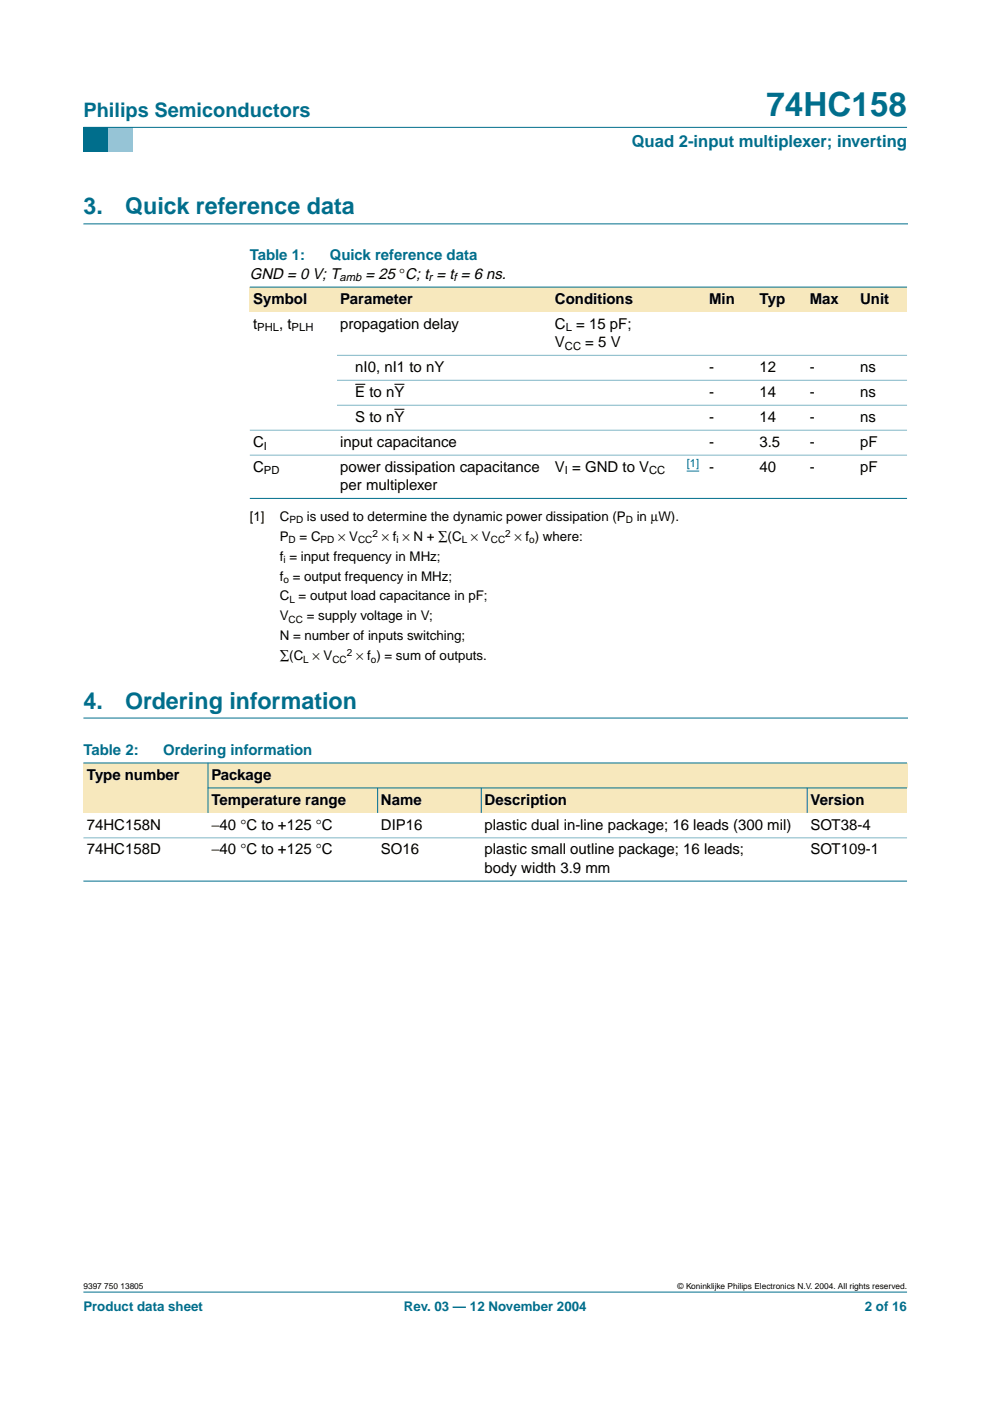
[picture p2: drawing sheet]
<svg xmlns="http://www.w3.org/2000/svg" width="210mm" height="297mm" viewBox="0 0 210 297" stroke-linecap="round" stroke-linejoin="round" font-family="sans-serif">
<defs><g id="words">
<text font-size="7.1" fill="#006e8c" x="162.5" y="24.7">74HC158</text>
<g font-size="4.9" fill="#006e8c">
<text x="17.7" y="45.5">3.</text>
<text x="26.5" y="45.5">Quick reference data</text>
<text x="17.7" y="150.2">4.</text>
<text x="26.5" y="150.2">Ordering information</text>
</g>
<text font-size="4.2" fill="#006e8c" x="17.7" y="24.9">Philips Semiconductors</text>
<text font-size="3.5" fill="#006e8c" x="133.9" y="31.1">Quad 2-input multiplexer; inverting</text>
<g font-size="3.2" fill="#006e8c">
<text x="53" y="55.2">Table 1:</text>
<text x="69.9" y="55.2">Quick reference data</text>
<text x="17.7" y="160">Table 2:</text>
<text x="34.6" y="160">Ordering information</text>
</g>
<g font-size="3.2">
<text x="53" y="59.1">GND = 0 V; T</text>
<text x="77.5" y="59.1">= 25 °C; t = t = 6 ns.</text>
<text x="53.7" y="64.4">Symbol</text>
<text x="72.2" y="64.4">Parameter</text>
<text x="117.7" y="64.4">Conditions</text>
<text x="150.4" y="64.4">Min</text>
<text x="161" y="64.4">Typ</text>
<text x="171.7" y="64.4">Max</text>
<text x="182.4" y="64.4">Unit</text>
<text x="53.7" y="69.7">t</text>
<text x="59.2" y="69.7">, t</text>
<text x="72.2" y="69.7">propagation delay</text>
<text x="117.7" y="69.7">C = 15 pF;</text>
<text x="117.7" y="73.6">V</text>
<text x="124.1" y="73.6">= 5 V</text>
<text x="75.3" y="78.9">nI0, nI1 to nY</text>
<text x="150.4" y="78.9">-</text>
<text x="161" y="78.9">12</text>
<text x="171.7" y="78.9">-</text>
<text x="182.4" y="78.9">ns</text>
<text x="75.3" y="84.2">E to nY</text>
<text x="75.3" y="89.4">S to nY</text>
<text x="150.4" y="84.2">-</text>
<text x="150.4" y="89.4">-</text>
<text x="161" y="84.2">14</text>
<text x="161" y="89.4">14</text>
<text x="171.7" y="84.2">-</text>
<text x="171.7" y="89.4">-</text>
<text x="182.4" y="84.2">ns</text>
<text x="182.4" y="89.4">ns</text>
<text x="53.7" y="94.7">C</text>
<text x="72.2" y="94.7">input capacitance</text>
<text x="150.4" y="94.7">-</text>
<text x="161" y="94.7">3.5</text>
<text x="171.7" y="94.7">-</text>
<text x="182.4" y="94.7">pF</text>
<text x="53.7" y="100">C</text>
<text x="72.2" y="100">power dissipation capacitance</text>
<text x="117.7" y="100">V = GND to V</text>
<text x="150.4" y="100">-</text>
<text x="161" y="100">40</text>
<text x="171.7" y="100">-</text>
<text x="182.4" y="100">pF</text>
<text x="72.2" y="103.9">per multiplexer</text>
<text x="18.4" y="165.3">Type number</text>
<text x="44.8" y="165.3">Package</text>
<text x="44.8" y="170.6">Temperature range</text>
<text x="80.8" y="170.6">Name</text>
<text x="102.8" y="170.6">Description</text>
<text x="171.9" y="170.6">Version</text>
<text x="18.4" y="175.9">74HC158N</text>
<text x="44.8" y="175.9">−40 °C to +125 °C</text>
<text x="80.8" y="175.9">DIP16</text>
<text x="102.8" y="175.9">plastic dual in-line package; 16 leads (300 mil)</text>
<text x="171.9" y="175.9">SOT38-4</text>
<text x="18.4" y="181.2">74HC158D</text>
<text x="44.8" y="181.2">−40 °C to +125 °C</text>
<text x="80.8" y="181.2">SO16</text>
<text x="102.8" y="185">body width 3.9 mm</text>
<text x="102.8" y="181.2">plastic small outline package; 16 leads;</text>
<text x="171.9" y="181.2">SOT109-1</text>
</g>
<g font-size="2.8">
<text x="53" y="110.4">[1]</text>
<text x="59.3" y="110.4">C</text>
<text x="65.1" y="110.4">is used to determine the dynamic power dissipation (P</text>
<text x="135" y="110.4">in µW).</text>
<text x="59.3" y="118.8">f = input frequency in MHz;</text>
<text x="59.3" y="114.6">P</text>
<text x="63.5" y="114.6">= C</text>
<text x="71.7" y="114.6">× V</text>
<text x="80.9" y="114.6">× f × N + ∑(C × V</text>
<text x="109.1" y="114.6">× f ) where:</text>
<text x="59.3" y="123.1">f = output frequency in MHz;</text>
<text x="59.3" y="127.3">C = output load capacitance in pF;</text>
<text x="59.3" y="131.5">V</text>
<text x="65" y="131.5">= supply voltage in V;</text>
<text x="59.3" y="135.8">N = number of inputs switching;</text>
<text x="59.3" y="140">∑(C × V</text>
<text x="75.5" y="140">× f ) = sum of outputs.</text>
</g>
<g font-size="2.8" fill="#006e8c">
<text x="17.7" y="278">Product data sheet</text>
<text x="85.6" y="278">Rev. 03 — 12 November 2004</text>
<text x="183.4" y="278">2 of 16</text>
</g>
<g font-size="2.4">
<text x="72" y="59.7">amb</text>
<text x="90.9" y="59.7">r</text>
<text x="96.2" y="59.7">f</text>
<text x="54.6" y="70.3">PHL</text>
<text x="61.8" y="70.3">PLH</text>
<text x="119.9" y="70.3">L</text>
<text x="119.8" y="74.1">CC</text>
<text x="56" y="95.3">I</text>
<text x="56" y="100.6">PD</text>
<text x="119.8" y="100.6">I</text>
<text x="137.6" y="100.6">CC</text>
</g>
<text font-size="2.4" fill="#00f" x="145.6" y="99.1">[1]</text>
<g font-size="2.1">
<text x="61.4" y="110.9">PD</text>
<text x="79" y="113.8">2</text>
<text x="107.1" y="113.8">2</text>
<text x="132.7" y="110.9">D</text>
<text x="60.1" y="119.4">i</text>
<text x="61.2" y="115.1">D</text>
<text x="68" y="115.1">PD</text>
<text x="75.9" y="115.1">CC</text>
<text x="84.1" y="115.1">i</text>
<text x="97.9" y="115.1">L</text>
<text x="104.1" y="115.1">CC</text>
<text x="112.2" y="115.1">o</text>
<text x="60.1" y="123.6">o</text>
<text x="61.4" y="127.8">L</text>
<text x="61.2" y="132.1">CC</text>
<text x="64.3" y="140.5">L</text>
<text x="70.5" y="140.5">CC</text>
<text x="73.5" y="139.2">2</text>
<text x="78.6" y="140.5">o</text>
</g>
<g font-size="1.8">
<text x="17.7" y="273.4">9397 750 13805</text>
<text x="143.7" y="273.4">© Koninklijke Philips Electronics N.V. 2004. All rights reserved.</text>
</g>
</g></defs>
<path d="M17.7 273.9h174.6z" fill="#006e8c" stroke="#006e8c" stroke-width=".21"/>
<path d="M17.7 27h5.3v5.3h-5.3z" fill-rule="evenodd" fill="#006e8c"/>
<path d="M23 27h5.3v5.3h-5.3z" fill-rule="evenodd" fill="#96c4d6"/>
<path d="M17.7 27h174.6z" fill="#006e8c" stroke="#006e8c" stroke-width=".21"/>
<path d="M17.7 47.5h174.7M17.7 152.2h174.7" fill="none" stroke="#006e8c" stroke-width=".21"/>
<g fill="#f7e8bd">
<path d="M53 60.9h18.5v5.3h-18.5z" fill-rule="evenodd"/>
<path d="M71.5 60.9h45.5v5.3h-45.5z" fill-rule="evenodd"/>
<path d="M117 60.9h25.5v5.3h-25.5z" fill-rule="evenodd"/>
<path d="M142.5 60.9h7.2v5.3h-7.2z" fill-rule="evenodd"/>
<path d="M149.7 60.9h10.6v5.3h-10.6z" fill-rule="evenodd"/>
<path d="M160.3 60.9h10.7v5.3h-10.7z" fill-rule="evenodd"/>
<path d="M171 60.9h10.6v5.3h-10.6z" fill-rule="evenodd"/>
<path d="M181.6 60.9h10.7v5.3h-10.7z" fill-rule="evenodd"/>
</g>
<path d="M75.3 81.5h2.1M83.6 81.5h2.1M83.6 86.8h2.1" fill="none" stroke="#000" stroke-width=".21"/>
<path d="M145.6 99.9h2.6" fill="none" stroke="#00f" stroke-width=".21"/>
<g fill="#006e8c" stroke="#006e8c" stroke-width=".21">
<path d="M53 60.9h139.3z"/>
<path d="M53 105.7h139.3z"/>
</g>
<g fill="#80b6c6" stroke="#80b6c6" stroke-width=".21">
<path d="M71.5 75.3h120.8z"/>
<path d="M71.5 80.6h120.8z"/>
<path d="M71.5 85.9h120.8z"/>
<path d="M53 91.2h139.3z"/>
<path d="M53 96.5h139.3z"/>
</g>
<g fill="#f7e8bd">
<path d="M17.7 161.8h26.4v10.5h-26.4z" fill-rule="evenodd"/>
<path d="M44.1 161.8h148.2v5.3h-148.2z" fill-rule="evenodd"/>
<path d="M44.1 167.1h36v5.2h-36z" fill-rule="evenodd"/>
<path d="M80.1 167.1h21.9v5.2h-21.9z" fill-rule="evenodd"/>
<path d="M102 167.1h69.1v5.2h-69.1z" fill-rule="evenodd"/>
<path d="M171.1 167.1h21.2v5.2h-21.2z" fill-rule="evenodd"/>
</g>
<g fill="#006e8c" stroke="#006e8c" stroke-width=".21">
<path d="M44.1 161.7v10.6z"/>
<path d="M80.1 167v5.3z"/>
<path d="M102 167v5.3z"/>
<path d="M171.1 167v5.3z"/>
<path d="M17.7 161.8h174.6z"/>
<path d="M44.1 167.1h148.2z"/>
<path d="M17.7 186.8h174.6z"/>
</g>
<path d="M17.7 177.6h174.6z" fill="#80b6c6" stroke="#80b6c6" stroke-width=".21"/>
<use href="#words"/>
</svg>
